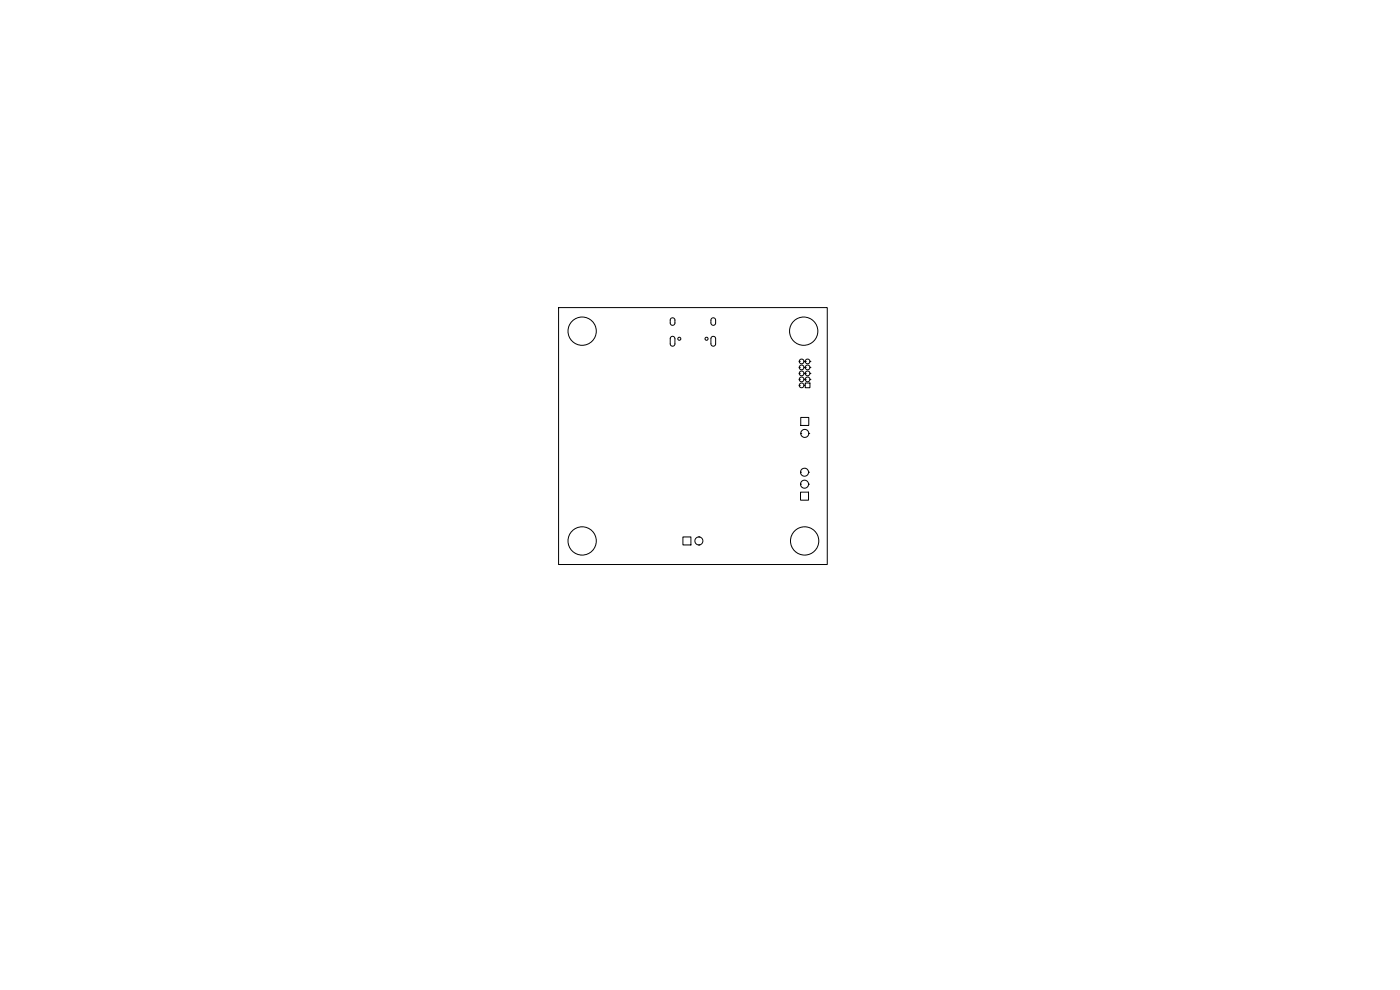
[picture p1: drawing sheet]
<svg xmlns="http://www.w3.org/2000/svg" width="297mm" height="210mm" viewBox="0 0 297 210" stroke-linecap="round" stroke-linejoin="round" font-family="sans-serif">
<g fill="none" stroke="#000" stroke-width=".21">
<path d="M118.5 65.3h57v54.5h-57zM142.3 71.5l.5-.1 .4 .3v1.3l-.4 .4h-.4l-.2-.3v-1.3zM142.3 67.6l.5-.2 .4 .3v.9l-.3 .4h-.4l-.3-.3v-.8zM151 67.6l.4-.2 .4 .3v.9l-.3 .4h-.4l-.3-.3v-.8zM151 71.5l.4-.1 .4 .3v1.3l-.4 .4h-.3l-.3-.3v-1.3zM169.6 79.2l.1-.3 .4-.2 .3 .2 .2 .3M169.6 79.2h.1M169.6 79.2l.1 .4 .4 .1 .3-.1 .2-.4M169.6 77.9l.1-.3 .4-.2 .3 .2 .2 .3M169.6 77.9h.1M169.6 77.9l.1 .4 .4 .1 .3-.1 .2-.4M169.6 76.7l.1-.4 .4-.1 .3 .1 .2 .4"/>
<path d="M169.6 76.7h.1M169.6 76.7l.1 .3 .4 .2 .3-.2 .2-.3M170.6 79.2h.1M170.6 77.9h.1M170.6 76.7h.1M170.8 79.2l.2-.3 .3-.2 .4 .2 .1 .3M170.8 79.2h.1M170.8 79.2l.2 .4 .3 .1 .4-.1 .1-.4M170.8 77.9l.2-.3 .3-.2 .4 .2 .1 .3M170.8 77.9h.1M170.8 77.9l.2 .4 .3 .1 .4-.1 .1-.4M170.8 76.7l.2-.4 .3-.1 .4 .1 .1 .4"/>
<path d="M170.8 76.7h.1M170.8 76.7l.2 .3 .3 .2 .4-.2 .1-.3M171.8 79.2h.1M171.8 77.9h.1M171.8 76.7h.1M169.6 81.7l.1-.3 .4-.1 .3 .1 .2 .3M169.6 81.7h.1M169.6 81.7l.1 .4 .4 .2 .3-.2 .2-.4M169.6 80.5l.1-.4 .4-.1 .3 .1 .2 .4M169.6 80.5h.1M169.6 80.5l.1 .3 .4 .2 .3-.2 .2-.3M169.9 88.5h1.7v1.8h-1.7z"/>
<path d="M169.9 91.9h.1M169.9 91.9a.85 .85 0 0 0 .8 .9 .85 .85 0 0 0 .9-.9M169.9 91.9a.85 .85 0 0 1 .8-.8 .85 .85 0 0 1 .9 .8M170.6 81.7h.1M170.6 80.5h.1M170.8 81.3h1v1h-1zM170.8 80.5l.2-.4 .3-.1 .4 .1 .1 .4M170.8 80.5h.1M170.8 80.5l.2 .3 .3 .2 .4-.2 .1-.3M171.6 91.9h.1M171.8 80.5h.1M144.9 113.9h1.7v1.7h-1.7z"/>
<path d="M148.3 115.6h.1M148.3 113.9a.85 .85 0 0 1 .8 .8 .85 .85 0 0 1-.8 .9M148.3 113.9h.1M148.3 113.9a.85 .85 0 0 0-.9 .8 .85 .85 0 0 0 .9 .9M169.8 104.4h1.7v1.7h-1.7zM169.8 102.7a.85 .85 0 0 1 .9-.8 .85 .85 0 0 1 .8 .8M169.8 102.7h.1M169.8 102.7a.85 .85 0 0 0 .9 .9 .85 .85 0 0 0 .8-.9M169.8 100.2a.85 .85 0 0 1 .9-.9 .85 .85 0 0 1 .8 .9M169.8 100.2h.1M169.8 100.2a.85 .85 0 0 0 .9 .8 .85 .85 0 0 0 .8-.8M171.5 102.7h.1"/>
<path d="M171.5 100.2h.1"/>
<circle cx="123.5" cy="70.2" r="3"/>
<circle cx="144.1" cy="71.9" r=".32"/>
<circle cx="149.9" cy="71.9" r=".32"/>
<circle cx="170.5" cy="70.2" r="3"/>
<circle cx="123.5" cy="114.7" r="3"/>
<circle cx="170.7" cy="114.7" r="3"/>
</g>
</svg>
